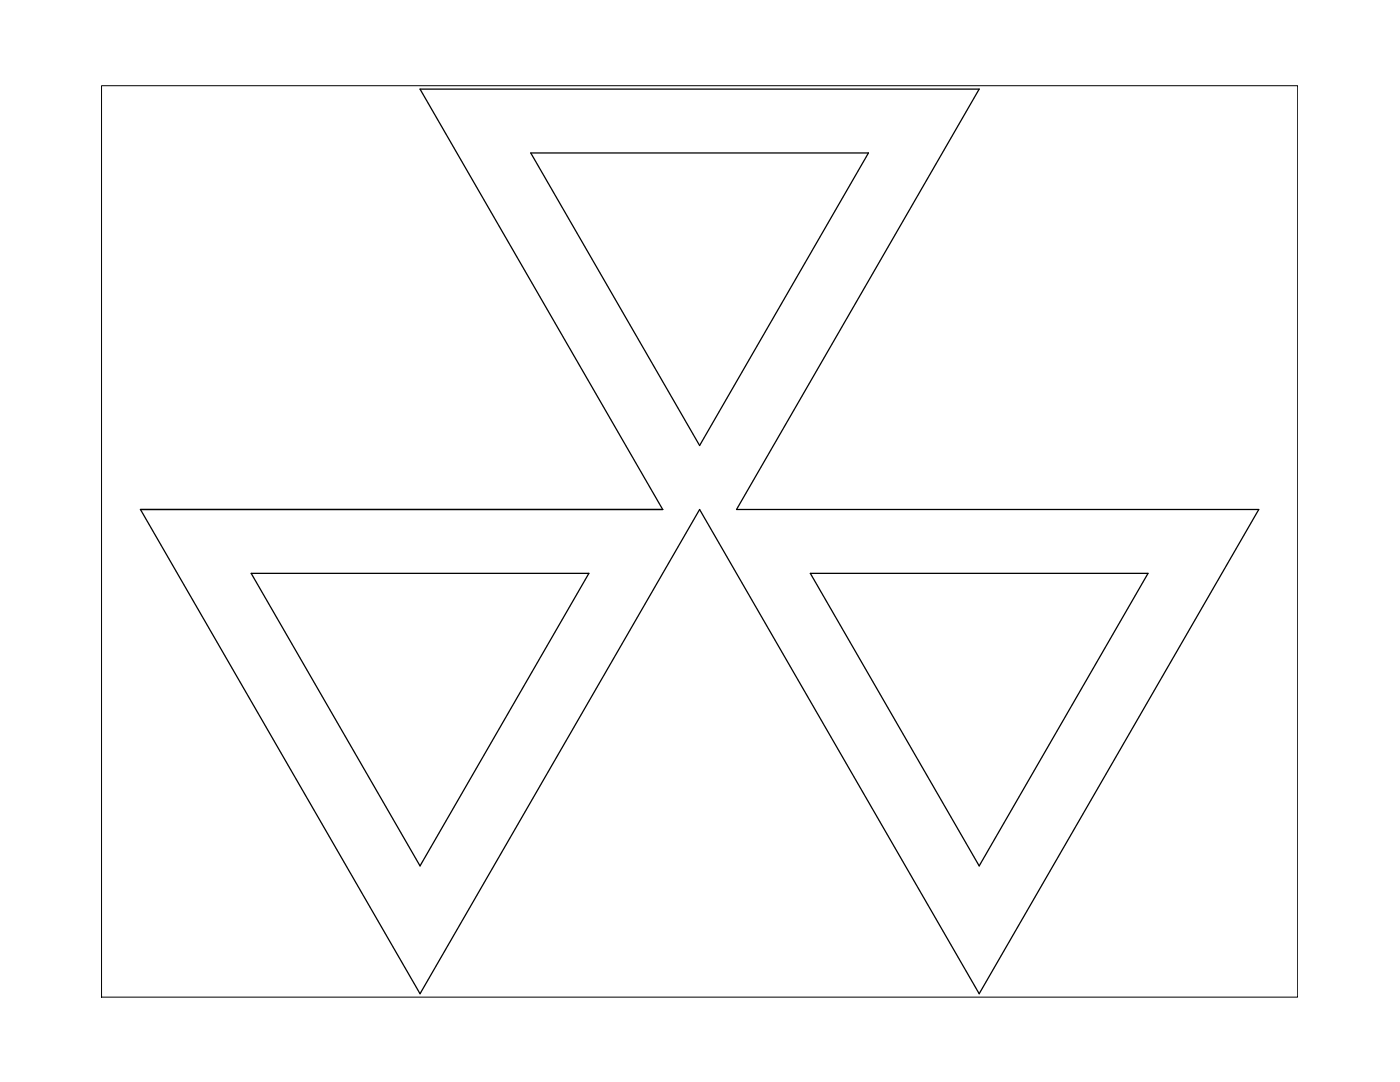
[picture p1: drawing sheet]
<svg xmlns="http://www.w3.org/2000/svg" width="279mm" height="216mm" viewBox="0 0 279 216" stroke-linecap="round" stroke-linejoin="round" font-family="sans-serif">
<!-- layer: 0 -->
<path d="M83.8 17.8h111.6l-48.4 83.9h104.2l-55.8 96.6-55.8-96.6-55.8 96.6-55.8-96.6h104.3zM105.9 30.5h67.4l-33.7 58.4zM50.1 114.4h67.4l-33.7 58.4zM161.7 114.4h67.4l-33.7 58.4z" fill="none" stroke="#000" stroke-width=".25"/>
<path d="M20.3 17.1h238.7v181.9h-238.7z" fill="none" stroke="#000" stroke-width=".2"/>
</svg>
